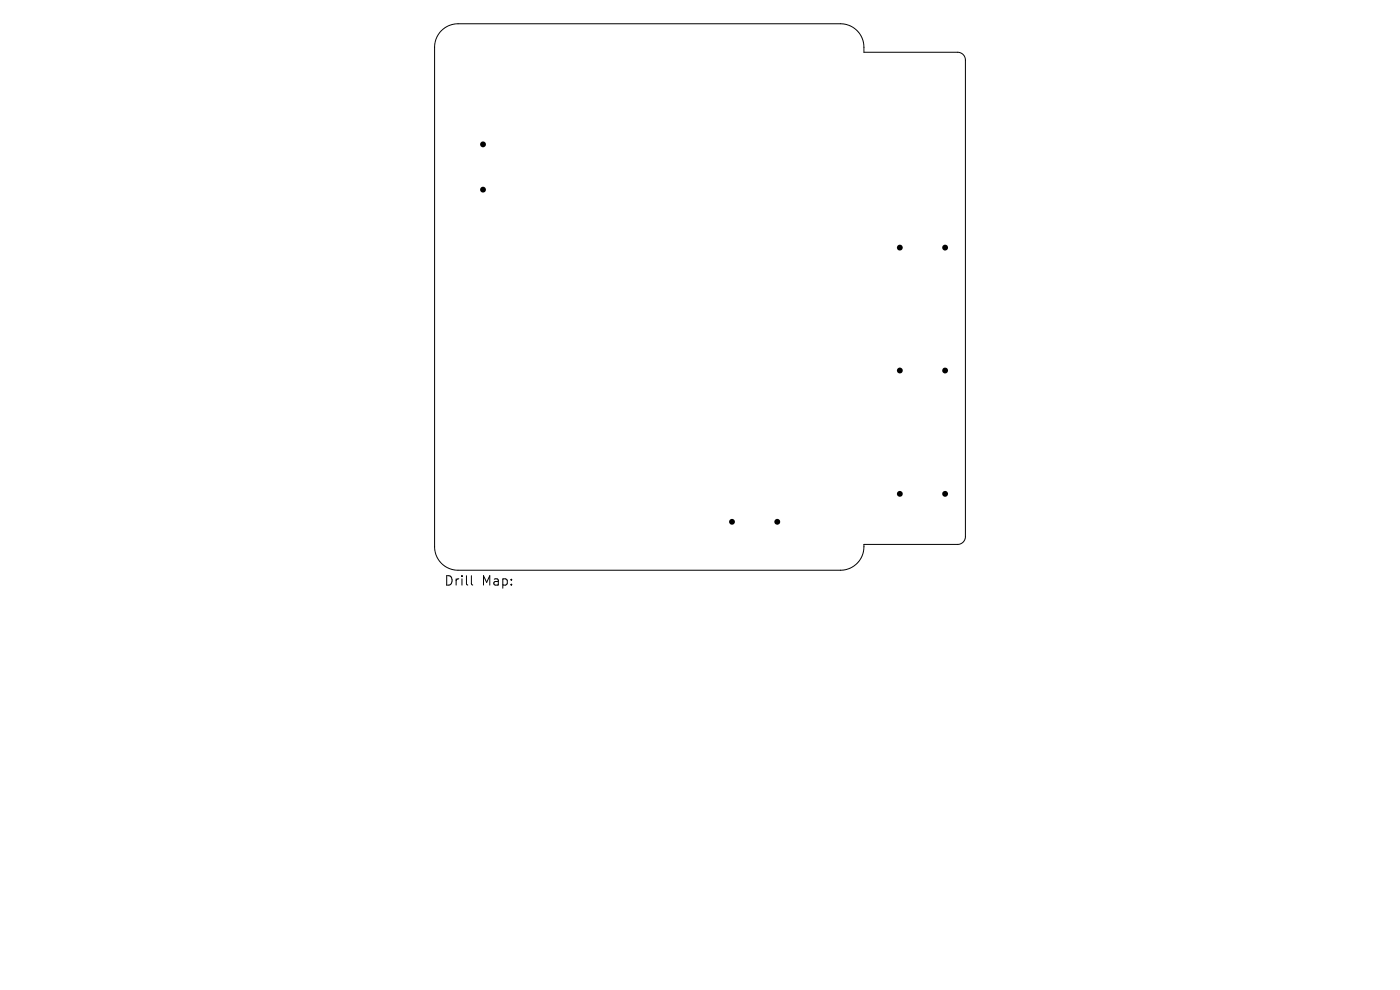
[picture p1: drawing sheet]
<svg xmlns="http://www.w3.org/2000/svg" width="297mm" height="210mm" viewBox="0 0 297 210" stroke-linecap="round" stroke-linejoin="round" font-family="sans-serif">
<defs><g id="words">
<g font-size="2.8">
<text x="94.2" y="124.5">Drill</text>
<text x="102.2" y="124.5">Map:</text>
</g>
</g></defs>
<path d="M93.7 6.5a5 5 0 0 1 3.5-1.5h81.1a5.1 5.1 0 0 1 5 6.1h19.8a1.66 1.66 0 0 1 1.7 1.6v101.1a1.66 1.66 0 0 1-1.7 1.7h-19.8a5 5 0 0 1-5 5.5h-81.1a5 5 0 0 1-5-5v-106a5 5 0 0 1 1.5-3.5zM100 122.1v1.7l.3 .3" fill="none" stroke="#000" stroke-width=".21"/>
<g fill="#000">
<circle cx="102.5" cy="30.6" r=".62"/>
<circle cx="102.5" cy="40.2" r=".62"/>
<circle cx="190.9" cy="52.5" r=".62"/>
<circle cx="200.5" cy="52.5" r=".62"/>
<circle cx="190.9" cy="78.6" r=".62"/>
<circle cx="200.5" cy="78.6" r=".62"/>
<circle cx="155.3" cy="110.7" r=".62"/>
<circle cx="164.9" cy="110.7" r=".62"/>
<circle cx="190.9" cy="104.8" r=".62"/>
<circle cx="200.5" cy="104.8" r=".62"/>
</g>
<use href="#words"/>
</svg>
